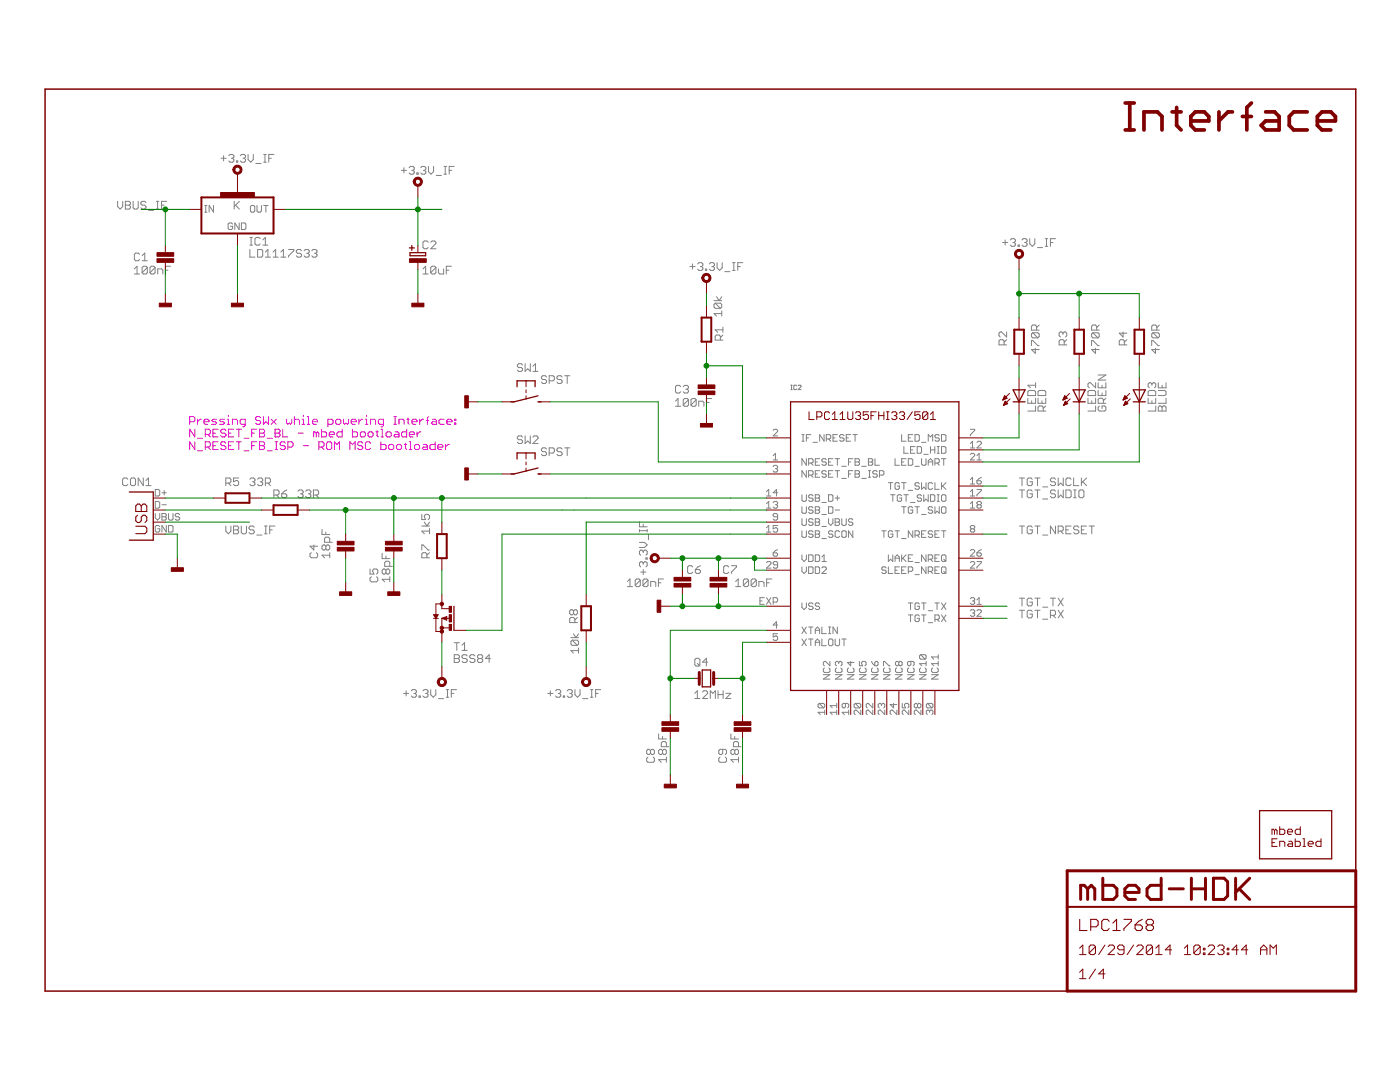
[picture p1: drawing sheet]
<svg xmlns="http://www.w3.org/2000/svg" width="279mm" height="216mm" viewBox="0 0 279 216" stroke-linecap="round" stroke-linejoin="round" font-family="sans-serif">
<g fill="none" stroke="#f0f" stroke-width=".2">
<path d="M37.9 84.2h.7l.3-.3v-.5l-.3-.3h-.7v1.6M38.9 85.6v1.6l-1-1.6v1.6M38.9 88.2v1.5l-1-1.5v1.5M39.4 83.7v1M39.4 87.4h1M39.4 90h1M40.2 83.7h-.3l-.5 .5M40.7 84.2h1v-.3l-.2-.2h-.5l-.3 .2v.5l.3 .3h.5M41 86.7h.7l.3-.3v-.5l-.3-.3h-.7v1.6M41 89.2h.7l.3-.3v-.5l-.3-.2h-.7v1.5M41.5 86.7l.5 .5M41.5 89.2l.5 .5"/>
<path d="M42.5 86.4h.5M42.5 88.9h.5M43.3 83.7h-.8l-.3 .2 .3 .3h.5l.3 .2-.3 .3h-.8M43.5 85.6h-1v1.6h1M43.5 88.2h-1v1.5h1M44.8 83.7h-.8l-.2 .2 .2 .3h.6l.2 .2-.2 .3h-.8M45.1 85.9l-.3-.3h-.5l-.3 .3v.3l.3 .2h.5l.3 .3v.2l-.3 .3h-.5l-.3-.3M45.1 88.4l-.3-.2h-.5l-.3 .2v.3l.3 .2h.5l.3 .3v.3l-.3 .2h-.5l-.3-.2M45.3 83.7h.3v1M45.3 84.7h.5M45.6 82.9v.2M45.6 86.4h.5"/>
<path d="M45.6 88.9h.5M46.4 84.7v-1h.7l.3 .2v.8M46.6 85.6h-1v1.6h1M46.6 88.2h-1v1.5h1M47.1 85.6h1.1M47.1 88.2h1.1M47.7 85.6v1.6M47.7 88.2v1.5M48.7 87.4h1M48.7 90h1M48.9 84.7h-.7l-.3-.3v-.5l.3-.2h.7v1.2l-.2 .3h-.3M50.2 86.4h.6"/>
<path d="M50.2 88.9h.6M51.3 85.6h-1.1v1.6M51.3 88.2h-1.1v1.5M51.8 85.6h.8l.2 .3v.3l-.2 .2 .2 .3v.2l-.2 .3h-.8zM51.8 86.4h.8M51.8 88.2h.8l.2 .2v.3l-.2 .2 .2 .3v.3l-.2 .2h-.8zM51.8 88.9h.8M52 83.4l-.2-.3h-.5l-.3 .3v.3l.3 .2h.5l.2 .3v.2l-.2 .3h-.5l-.3-.3M52.6 83.1v1.6l.5-.5 .5 .5v-1.6M53.3 87.4h1.1M53.3 90h1.1M54.1 83.7l1 1"/>
<path d="M54.9 85.6h.7l.3 .3v.3l-.3 .2 .3 .3v.2l-.3 .3h-.7zM54.9 86.4h.7M54.9 88.2h.5M54.9 89.7h.5M55.1 83.7l-1 1M55.1 88.2v1.5M56.4 85.6v1.6h1M56.9 88.4l-.2-.2h-.5l-.3 .2v.3l.3 .2h.5l.2 .3v.3l-.2 .2h-.5l-.3-.2M57.2 83.7v.7l.2 .3 .3-.3 .3 .3 .2-.3v-.7M57.4 89.2h.8l.3-.3v-.5l-.3-.2h-.8v1.5M58.7 83.9l.3-.2h.5l.3 .2v.8M58.7 83.1v1.6"/>
<path d="M59.5 86.4h1M60.3 83.7h.3v1M60.3 84.7h.5M60.6 82.9v.2M60.6 88.9h1M61.3 83.1h.3v1.6M61.3 84.7h.5M62.4 84.2h1v-.3l-.3-.2h-.5l-.2 .2v.5l.2 .3h.5M63.1 86.4l-.2-.2h-.3v1M63.1 86.4v.8M63.1 86.4l.3-.2 .2 .2v.8M63.6 89.2h.8l.3-.3v-.5l-.3-.2h-.8v1.5"/>
<path d="M64.2 85.6v1.6h.7l.3-.3v-.5l-.3-.2h-.7M64.2 89.2l.5 .5M65.4 84.7h.8l.3-.3v-.5l-.3-.2h-.8v1.5M65.4 88.2h.6l.2 .2v1.1l-.2 .2h-.6l-.2-.2v-1.1zM65.7 86.7h1v-.3l-.2-.2h-.5l-.3 .2v.5l.3 .3h.5M66.7 89.7v-1.5l.5 .5 .6-.5v1.5M67.2 83.7h.6l.2 .2v.5l-.2 .3h-.6l-.2-.3v-.5zM68.3 85.6v1.6h-.8l-.3-.3v-.5l.3-.2h.8M68.5 83.7v.7l.3 .3 .2-.3 .3 .3 .3-.3v-.7M69.8 89.7v-1.5l.5 .5 .6-.5v1.5M70.1 84.2h1v-.3l-.2-.2h-.6l-.2 .2v.5l.2 .3h.6M70.3 85.6v1.6h.8l.3-.3v-.5l-.3-.2h-.8"/>
<path d="M71.6 83.7v1M72.2 86.2h.5l.2 .2v.5l-.2 .3h-.5l-.3-.3v-.5zM72.4 83.7h-.2l-.6 .5M72.4 88.4l-.3-.2h-.5l-.2 .2v.3l.2 .2h.5l.3 .3v.3l-.3 .2h-.5l-.2-.2M72.9 83.7h.3v1M72.9 84.7h.5M73.2 82.9v.2M73.7 86.2h.5l.3 .2v.5l-.3 .3h-.5l-.3-.3v-.5zM74 84.7v-1h.7l.3 .2v.8M74 88.4l-.3-.2h-.5l-.3 .2v1.1l.3 .2h.5l.3-.2M75 86.2h.5M75.2 85.9v1l.3 .3"/>
<path d="M76 85.6h.3v1.6M76 87.2h.5M76 88.2v1.5h.8l.2-.2v-.6l-.2-.2h-.8M76.5 84.7h-.7l-.3-.3v-.5l.3-.2h.7v1.2l-.2 .3h-.3M77 86.4l.3-.2h.5l.3 .2v.5l-.3 .3h-.5l-.3-.3zM77.6 88.9l.2-.2h.5l.3 .2v.6l-.3 .2h-.5l-.2-.2zM78.6 83.1h.5M78.6 84.7h.5M78.8 83.1v1.6M78.8 86.2h.6l.2 .2v.8h-.8l-.2-.3 .2-.2h.8M79.1 88.9l.3-.2h.5l.2 .2v.6l-.2 .2h-.5l-.3-.2zM79.6 84.7v-1h.8l.2 .2v.8"/>
<path d="M80.7 88.7h.5M80.9 88.4v1.1l.3 .2M81.2 83.7h.5M81.2 85.6v1.6h-.8l-.3-.3v-.5l.3-.2h.8M81.4 83.4v1l.3 .3M81.7 86.7h1v-.3l-.2-.2h-.6l-.2 .2v.5l.2 .3h.6M81.7 88.2h.2v1.5M81.7 89.7h.5M82.2 84.2h1v-.3l-.2-.2h-.5l-.3 .2v.5l.3 .3h.5M83 88.7h.5l.2 .2v.6l-.2 .2h-.5l-.3-.2v-.6zM83.2 86.2v1M83.8 83.7v1"/>
<path d="M84 86.2h-.2l-.6 .5M84.5 83.7h-.2l-.5 .5M84.5 88.7h.5l.3 .2v.8h-.8l-.2-.2 .2-.3h.8M85 83.9h.6M85.6 83.1l-.3 .3v1.3M86.3 83.7h.5l.3 .2v.8h-.8l-.2-.3 .2-.2h.8M86.8 88.2v1.5h-.7l-.3-.2v-.6l.3-.2h.7M87.4 89.2h1v-.3l-.3-.2h-.5l-.2 .2v.6l.2 .2h.5M88.6 83.7h-.7l-.3 .2v.5l.3 .3h.7M88.9 88.7v1M89.2 84.2h1v-.3l-.3-.2h-.5l-.2 .2v.5l.2 .3h.5M89.7 88.7h-.3l-.5 .5"/>
<path d="M90.7 83.7h.3v.2h-.3zM90.7 84.4h.3v.3h-.3z"/>
</g>
<g fill="none" stroke="#808080" stroke-width=".2">
<path d="M44.1 31.6h1M44.6 31.1v1M45.7 31.1l.2-.3h.5l.3 .3v.2l-.3 .3M46.2 31.6h.2M46.4 31.6l.3 .2v.3l-.3 .3h-.5l-.2-.3M47.2 32.1h.3v.3h-.3zM48 31.1l.2-.3h.5l.3 .3v.2l-.3 .3M48.5 31.6h.2M48.7 31.6l.3 .2v.3l-.3 .3h-.5l-.2-.3M49.5 30.8v1l.5 .6 .5-.6v-1M51.1 32.6h1M52.6 30.8h.5"/>
<path d="M52.6 32.4h.5M52.9 30.8v1.6M53.6 31.6h.5M54.7 30.8h-1.1v1.6M80.1 34h1M80.6 33.5v1M81.6 33.5l.3-.3h.5l.3 .3v.2l-.3 .3M82.2 34h.2M82.4 34l.3 .2v.3l-.3 .3h-.5l-.3-.3M83.2 34.5h.3v.3h-.3zM84 33.5l.2-.3h.5l.3 .3v.2l-.3 .3M84.5 34h.2"/>
<path d="M84.7 34l.3 .2v.3l-.3 .3h-.5l-.2-.3M85.5 33.2v1l.5 .6 .5-.6v-1M87.1 35h1M88.6 33.2h.5M88.6 34.8h.5M88.9 33.2v1.6M89.6 34h.5M90.7 33.2h-1.1v1.6M23.5 40.2v1l.5 .5 .5-.5v-1M25 40.2h.8l.2 .2v.3l-.2 .2 .2 .3v.3l-.2 .2h-.8zM25 40.9h.8M26.6 40.2v1.3l.2 .2h.5l.3-.2v-1.3"/>
<path d="M26.8 54.7h1.1M26.8 53.7l.5-.6v1.6M27.9 50.8l-.3-.3h-.5l-.3 .3v1l.3 .2h.5l.3-.2M28.4 52h1M28.4 51l.5-.5v1.5M29.1 40.4l-.2-.2h-.5l-.3 .2v.3l.3 .2h.5l.2 .3v.3l-.2 .2h-.5l-.3-.2M29.4 53.4v1l-.3 .3h-.5l-.2-.3M29.4 53.4l-.3-.3h-.5l-.2 .3v1M29.4 53.4l-1 1M29.7 42h1M30.9 53.4v1l-.2 .3h-.5l-.3-.3M30.9 53.4l-.2-.3h-.5l-.3 .3v1"/>
<path d="M30.9 53.4l-1 1M31.2 40.2h.5M31.2 41.7h.5M31.5 40.2v1.5M31.5 54.7v-1h.7l.3 .2v.8M32.2 40.9h.5M33 53.9h.5M33.3 40.2h-1.1v1.5M34 53.1h-1v1.6M40.9 42.3h.4M40.9 41h.4M41.1 41v1.3"/>
<path d="M42.6 41v1.3l-.9-1.3v1.3M46.4 44.7l-.2-.2h-.4l-.3 .2v.9l.3 .2h.4l.2-.2v-.5h-.4M46.7 40.2v1.5M47 40.9l.8 .8M47.7 44.5v1.3l-.8-1.3v1.3M47.8 40.2l-1.1 1M48.2 44.5h.7l.2 .2v.9l-.2 .2h-.7zM49.9 49.8v1.5h1M49.9 48.9h.5M49.9 47.4h.5M50.1 47.4v1.5M50.2 41h.4l.2 .2v.9l-.2 .2h-.4l-.2-.2v-.9z"/>
<path d="M51.3 41v1.1l.2 .2h.5l.2-.2v-1.1M51.4 49.8h.8l.2 .2v1.1l-.2 .2h-.8zM51.9 47.6l-.2-.2h-.5l-.3 .2v1.1l.3 .2h.5l.2-.2M52.5 47.9l.5-.5v1.5M52.5 48.9h1M52.6 41h.9M53 51.3h1M53 50.3l.5-.5v1.5M53.1 41v1.3M54.5 51.3h1M54.5 50.3l.5-.5v1.5M56 51.3h1.1"/>
<path d="M56 50.3l.6-.5v1.5M57.6 49.8h1v.2l-1 1.1v.2M60.2 50l-.3-.2h-.5l-.3 .2v.3l.3 .2h.5l.3 .3v.3l-.3 .2h-.5l-.3-.2M60.7 50l.2-.2h.6l.2 .2v.3l-.2 .2M61.2 50.5h.3M61.5 50.5l.2 .3v.3l-.2 .2h-.6l-.2-.2M62.2 50l.3-.2h.5l.3 .2v.3l-.3 .2M62.8 50.5h.2M63 50.5l.3 .3v.3l-.3 .2h-.5l-.3-.2M84.4 53.7l.5-.6v1.6M84.4 54.7h1M85.4 48.3l-.2-.2h-.5l-.3 .2v1.1l.3 .2h.5l.2-.2"/>
<path d="M86 48.3l.2-.2h.5l.3 .2v.3l-1 1h1M87 53.4v1l-.3 .3h-.5l-.2-.3M87 53.4l-.3-.3h-.5l-.2 .3v1M87 53.4l-1 1M87.5 53.7v.7l.3 .3h.7v-1M89.1 53.9h.5M90.1 53.1h-1v1.6M137.7 53.2h1M138.2 52.7v1M139.2 52.7l.3-.3h.5l.3 .3v.2l-.3 .3M139.8 53.2h.2M140 53.2l.3 .2v.3l-.3 .3h-.5l-.3-.3"/>
<path d="M140.8 53.7h.2v.3h-.2zM141.6 52.7l.2-.3h.5l.3 .3v.2l-.3 .3M142.1 53.2h.2M142.3 53.2l.3 .2v.3l-.3 .3h-.5l-.2-.3M142.5 60h1.5M143 59.2l.5 .8 .5-.8M143.1 52.4v1l.5 .6 .5-.6v-1M144.7 54.2h1M146.2 54h.5M146.2 52.4h.5M146.5 52.4v1.6M147.2 53.2h.5"/>
<path d="M148.3 52.4h-1.1v1.6M200.1 48.4h1M200.6 47.9v1M201.6 47.9l.3-.3h.5l.2 .3v.2l-.2 .3M202.1 48.4h.3M202.4 48.4l.2 .2v.3l-.2 .2h-.5l-.3-.2M203.2 48.9h.2v.2h-.2zM204 47.9l.2-.3h.5l.3 .3v.2l-.3 .3M204.5 48.4h.2M204.7 48.4l.3 .2v.3l-.3 .2h-.5l-.2-.2M205.5 47.6v1l.5 .5 .5-.5v-1M207.1 49.4h1"/>
<path d="M208.6 47.6h.5M208.6 49.1h.5M208.9 47.6v1.5M209.6 48.4h.5M210.7 47.6h-1.1v1.5M104.3 72.8l-.3-.2h-.5l-.2 .2v.3l.2 .2h.5l.3 .3v.3l-.3 .2h-.5l-.2-.2M104.8 72.6v1.5l.5-.5 .5 .5v-1.5M106.3 74.1h1.1M106.3 73.1l.6-.5v1.5M109.1 75.2l-.3-.2h-.5l-.2 .2v.3l.2 .2h.5l.3 .3v.2l-.3 .3h-.5l-.2-.3M109.6 76h.8l.2-.3v-.5l-.2-.2h-.8v1.5M112.2 75.2l-.3-.2h-.5l-.3 .2v.3l.3 .2h.5l.3 .3v.2l-.3 .3h-.5l-.3-.3"/>
<path d="M112.7 75h1M113.2 75v1.5M135.8 77.2l-.2-.3h-.5l-.3 .3v1l.3 .2h.5l.2-.2M136.4 77.2l.2-.3h.5l.3 .3v.2l-.3 .3M136.9 77.7h.2M137.1 77.7l.3 .2v.3l-.3 .2h-.5l-.2-.2M137.4 79.8v1l-.3 .3h-.5l-.2-.3M137.4 79.8l-.3-.3h-.5l-.2 .3v1M137.4 79.8l-1 1M138.9 79.8v1l-.2 .3h-.5l-.3-.3M138.9 79.8l-.2-.3h-.5l-.3 .3v1M138.9 79.8l-1 1"/>
<path d="M142 79.5h-1v1.6M142.7 60.5h1.1l.2 .2v.6l-.2 .2M142.7 60.5l-.2 .2v.6l.2 .2h1.1M142.7 60.5l1.1 1M143.8 67.9v-.8l-.3-.3h-.5l-.3 .3v.8h1.6M144 62.6h-1.5l.5 .5M144 62v1.1M144.3 65.3v1M144.3 66.8l-.5 .6M144.3 65.8h-1.6l.5 .5M157.8 77.7h.3M157.8 76.9h.3"/>
<path d="M158 76.9v.8M159 77l-.1-.1-.5 .1v.6l.2 .1 .4-.1M159.3 77l.1-.1 .5 .1-.6 .7h.6M200.4 68.8v-.8l-.3-.2h-.5l-.2 .2v.8h1.5M200.9 66.2v1l-1-1h-.3l-.2 .3v.5l.2 .2M200.9 67.8l-.5 .5M205.1 79.5v1h1.6v-1M205.1 78.2l.3-.3h1l.3 .3v.7h-1.6zM205.8 69v-1.1h.3l1 1.1h.3M205.9 80v.5M206.1 66.4l-.3 .3v.5l.3 .2h1M206.1 66.4h1l.3 .3v.5l-.3 .2"/>
<path d="M206.1 66.4l1 1M206.6 69.5v1l-.8-.8h1.6M206.7 76.9h-1.6l.5 .5M206.7 76.4v1M206.9 65.9v-.8l-.3-.2h-.5l-.3 .2v.8h1.6M207.2 79.5v1h1.5v-1M207.4 64.9l-.5 .5M207.4 77.9h1l.3 .3v.7h-1.5v-.7zM207.9 80v.5M212.1 66.5l-.2-.3h-.3l-.2 .3v.5l.2 .2M212.1 66.5l.3-.3h.2l.3 .3v.5l-.3 .2M212.1 66.5v.2"/>
<path d="M212.4 68.8v-.8l-.3-.2h-.5l-.2 .2v.8h1.5M212.9 67.8l-.5 .5M217.1 78.2l.3-.3h1l.3 .3v.7h-1.6zM217.1 79.5v1h1.6v-1M217.8 69v-1.1h.3l1 1.1h.3M217.9 80v.5M218.1 66.4l-.3 .3v.5l.3 .2h1M218.1 66.4h1l.3 .3v.5l-.3 .2M218.1 66.4l1 1M218.6 69.5v1l-.8-.8h1.6M218.7 76.4v1l-1.1-1h-.2l-.3 .2v.5l.3 .3M218.9 65.9v-.8l-.3-.2h-.5l-.3 .2v.8h1.6"/>
<path d="M219.2 77.9v1h1.5v-1M219.2 76.4v1h1.5v-1M219.2 74.8h1.5l-1.5 1h1.5M219.4 64.9l-.5 .5M219.9 76.9v.5M219.9 78.4v.5M220.7 79.5l-.5 .5M224.1 66.2v1l-.7-.7h1.5M224.4 68.8v-.8l-.3-.2h-.5l-.2 .2v.8h1.5M224.9 67.8l-.5 .5M229.1 79.5v1h1.6v-1M229.1 78.2l.3-.3h1l.3 .3v.7h-1.6z"/>
<path d="M229.8 69v-1.1h.3l1 1.1h.3M229.9 76.6l-.3-.2h-.2l-.3 .2v.5l.3 .3M229.9 76.6l.2-.2h.3l.3 .2v.5l-.3 .3M229.9 76.6v.3M229.9 80v.5M230.1 66.4l-.3 .3v.5l.3 .2h1M230.1 66.4h1l.3 .3v.5l-.3 .2M230.1 66.4l1 1M230.6 69.5v1l-.8-.8h1.6M230.9 65.9v-.8l-.3-.2h-.5l-.3 .2v.8h1.6M231.2 77.9h1.3l.2 .3v.5l-.2 .2h-1.3M231.2 76.4v1h1.5v-1"/>
<path d="M231.4 64.9l-.5 .5M231.9 76.9v.5M232.7 79.5v1h-1.5M25.5 95.6l-.2-.2h-.6l-.2 .2v1l.2 .3h.6l.2-.3M26.3 95.4h.5l.3 .2v1l-.3 .3h-.5l-.3-.3v-1zM28.6 95.4v1.5l-1-1.5v1.5M29.1 96.9h1M29.1 95.9l.5-.5v1.5M31 97.7h.6l.3 .2v.9l-.3 .2h-.6zM32.3 98.3h.9M32.8 97.9v.9M45.1 96.4h.7l.3-.3v-.5l-.3-.2h-.7v1.5"/>
<path d="M45.6 96.4l.5 .5M47.6 95.4h-1v.7l.5-.2h.3l.2 .2v.5l-.2 .3h-.5l-.3-.3M49.9 95.6l.2-.2h.5l.3 .2v.3l-.3 .2M50.4 96.1h.2M50.6 96.1l.3 .3v.2l-.3 .3h-.5l-.2-.3M51.4 95.6l.3-.2h.5l.2 .2v.3l-.2 .2M51.9 96.1h.3M52.2 96.1l.2 .3v.2l-.2 .3h-.5l-.3-.3M53 96.4h.7l.3-.3v-.5l-.3-.2h-.7v1.5M53.5 96.4l.5 .5M54.7 98.8h.7l.3-.3v-.5l-.3-.2h-.7v1.5M55.2 98.8l.5 .5"/>
<path d="M56.2 98.5h.8l.2 .3v.2l-.2 .3h-.5l-.3-.3zM57.2 97.8l-.5 .2-.5 .5M59.5 98l.2-.2h.5l.3 .2v.3l-.3 .2M60 98.5h.2M60.2 98.5l.3 .3v.2l-.3 .3h-.5l-.2-.3M61 98l.3-.2h.5l.2 .2v.3l-.2 .2M61.5 98.5h.3M61.8 98.5l.2 .3v.2l-.2 .3h-.5l-.3-.3M62.5 98.8h.8l.3-.3v-.5l-.3-.2h-.8v1.5M63.1 98.8l.5 .5M104.3 87.2l-.3-.2h-.5l-.2 .2v.3l.2 .2h.5l.3 .3v.2l-.3 .3h-.5l-.2-.3M104.8 87v1.5l.5-.5 .5 .5v-1.5"/>
<path d="M106.3 87.2l.3-.2h.5l.3 .2v.3l-1.1 1h1.1M109.1 89.6l-.3-.2h-.5l-.2 .2v.3l.2 .2h.5l.3 .3v.3l-.3 .2h-.5l-.2-.2M109.6 90.4h.8l.2-.3v-.5l-.2-.2h-.8v1.5M112.2 89.6l-.3-.2h-.5l-.3 .2v.3l.3 .2h.5l.3 .3v.3l-.3 .2h-.5l-.3-.2M112.7 89.4h1M113.2 89.4v1.5M134.8 80.1l.5-.6v1.6M134.8 81.1h1M139.4 81.1v-1h.8l.3 .2v.8M141 80.3h.5M153 98.1l.4-.4v1.3M153 99h.9"/>
<path d="M154.3 85.9l.2-.2h.5l.2 .2v.2l-.9 .9h.9M154.3 93.1l.2-.2h.5l.2 .2v.2l-.2 .2M154.3 91.8h.9M154.3 90.9l.4-.4v1.3M154.7 93.5h.3M155 93.5l.2 .2-.2 .5h-.5l-.2-.2M155.2 98.3h-.9l.7-.6v1.3M160 88h.5M160 86.7h.5M160 98.7v1.1l.3 .2h.4l.2-.2v-1.1M160.3 86.7v1.3M160.9 91.5v1.3l-.9-1.3v1.3"/>
<path d="M160.9 93.9v1.3l-.9-1.3v1.3M160.9 87.4h.5M161.4 92.4h.6l.3-.2v-.5l-.3-.2h-.6v1.3M161.4 94.8h.6l.3-.2v-.5l-.3-.2h-.6v1.3M161.8 86.7h-.9v1.3M161.8 94.8l.5 .4M161.8 92.4l.5 .4M162.3 88.3h.8M162.3 98.9l-.3-.2h-.4l-.2 .2v.3l.2 .2h.4l.3 .2v.2l-.3 .2h-.4l-.2-.2M162.7 98.7h.7l.2 .2v.3l-.2 .2 .2 .2v.2l-.2 .2h-.7zM162.7 99.4h.7M162.7 92.2h.4"/>
<path d="M162.7 94.6h.4M163.6 91.5h-.9v1.3h.9M163.6 93.9h-.9v1.3h.9M164.5 86.7v1.3l-.9-1.3v1.3M164.9 87.6h.7l.2-.2v-.5l-.2-.2h-.7v1.3M164.9 91.7l-.2-.2h-.4l-.3 .2 .3 .5h.4l.2 .2v.2l-.2 .2h-.4l-.3-.2M164.9 94.1l-.2-.2h-.4l-.3 .2v.3l.3 .2h.4l.2 .2v.2l-.2 .2h-.4l-.3-.2M165.4 87.6l.4 .4M165.4 98.7h.6l.2 .2v.9l-.2 .2h-.6zM165.4 92.2h.4M165.4 94.6h.4M166.2 91.5h-.8v1.3h.8"/>
<path d="M166.2 93.9h-.8v1.3h.8M166.2 87.4h.5M166.7 99.4h.9M166.7 91.5h.9M166.7 93.9h.9M167.1 86.7h-.9v1.3h.9M167.1 91.5v1.3M167.1 93.9v1.3M167.1 98.9v.9M168 93h.9M168 95.5h.9M168.4 86.9l-.2-.2h-.4l-.2 .2v.3l.2 .2h.4l.2 .2v.2l-.2 .2h-.4l-.2-.2"/>
<path d="M168.9 87.4h.4M169.3 92.2h.5M169.3 94.6h.5M169.8 86.7h-.9v1.3h.9M170.2 91.5h-.9v1.3M170.2 93.9h-.9v1.3M170.2 86.7h.9M170.6 91.5h.7l.2 .2-.2 .5 .2 .2v.2l-.2 .2h-.7zM170.6 86.7v1.3M170.6 93.9h.7l.2 .2v.3l-.2 .2 .2 .4-.2 .2h-.7zM170.6 92.2h.7M170.6 94.6h.7"/>
<path d="M172 93h.9M172 95.5h.9M173.3 91.5h.7l.2 .2-.2 .5 .2 .2v.2l-.2 .2h-.7zM173.3 92.2h.7M173.3 93.9h.4M173.3 95.2h.4M173.5 93.9v1.3M174.6 91.5v1.3h.9M175.1 94.1l-.2-.2h-.5l-.2 .2v.3l.2 .2h.5l.2 .2-.2 .4h-.5l-.2-.2M175.5 94.8h.7l.2-.2v-.5l-.2-.2h-.7v1.3M177.3 96.3h.9M177.7 98.7h.9"/>
<path d="M177.7 96.3v1.3M178.2 98.7v1.3M178.6 91.5v1.3h.9M179.5 96.5l-.2-.2h-.5l-.2 .2v.9l.2 .2h.5l.2-.2v-.4h-.4M179.9 86.7v1.3h.9M179.9 98.9l-.2-.2h-.4l-.2 .2v.9l.2 .2h.4l.2-.2v-.4h-.4M179.9 92.2h.5M179.9 96.3h.9M180.4 98.7h.9M180.4 89.1v1.3h.9M180.4 96.3v1.3M180.8 91.5h-.9v1.3h.9"/>
<path d="M180.8 98.7v1.3M181.3 87.4h.4M181.3 91.5h.6l.3 .2v.9l-.3 .2h-.6zM181.3 97.9h.9M181.7 89.8h.5M182.2 86.7h-.9v1.3h.9M182.6 86.7h.7l.2 .2v.9l-.2 .2h-.7zM182.6 89.1h-.9v1.3h.9M182.6 93h.9M183 89.1h.7l.2 .2v.9l-.2 .2h-.7zM183.5 96.5l-.2-.2h-.5l-.2 .5 .2 .2h.5l.2 .4-.2 .2h-.5l-.2-.2M183.9 98.9l-.2-.2h-.4l-.3 .2v.3l.3 .2h.4l.2 .2v.2l-.2 .2h-.4l-.3-.2"/>
<path d="M183.9 88.3h.9M183.9 91.5v1.1l.2 .2h.5l.2-.2v-1.1M183.9 96.3v1.3l.5-.4 .4 .4v-1.3M184.4 98.7v1.3l.4-.4 .5 .4v-1.3M184.4 90.7h.9M185.3 88v-1.3l.4 .5 .4-.5v1.3M185.3 92.8v-.9l.4-.4 .4 .4v.9M185.3 92.2h.8M185.7 98.7h.7l.2 .2v.9l-.2 .2h-.7zM185.7 89.8h.9M185.7 89.1v1.3M186.1 96.5l-.2-.2h-.4l-.2 .2v.9l.2 .2h.4l.2-.2"/>
<path d="M186.6 89.1v1.3M186.6 92.4h.6l.3-.2v-.5l-.3-.2h-.6v1.3M186.6 96.3v1.3h.9M187 92.4l.5 .4M187 98.7h.5M187 90.4h.5M187 89.1h.5M187.2 89.1v1.3M187.2 98.7v1.3M187.5 86.9l-.3-.2h-.4l-.2 .2v.3l.2 .2h.4l.3 .2v.2l-.3 .2h-.4l-.2-.2M187.9 86.7h.7l.2 .2v.9l-.2 .2h-.7zM187.9 98.9l.2-.2h.5l.2 .2v.9l-.2 .2h-.5l-.2-.2z"/>
<path d="M187.9 89.1h.7l.2 .2v.9l-.2 .2h-.7zM187.9 96.3v1.3M187.9 91.5h.9M188.1 97l.7 .6M188.3 91.5v1.3M188.8 96.3l-.9 .9M193.7 85.7h.8v.2l-.8 .9v.2M193.7 99h.8M193.7 90.7l.2-.2h.4l.2 .2v.2l-.8 .9h.8M193.7 88.5l.4-.4v1.3M193.7 95.7l.4-.5v1.4M193.7 98.1l.4-.4v1.3"/>
<path d="M193.7 89.4h.8M193.7 96.6h.8M195 88.3l.2-.2h.4l.3 .2v.2l-.9 .9h.9M195 95.9h.6l.3 .2v.3l-.3 .2h-.4l-.2-.2zM195 97.7h.9v.2l-.9 .9v.2M195 91.8h.9M195 90.9l.4-.4v1.3M195.9 95.2l-.9 .7M203.5 95.4h1M203.5 97.8h1M204 95.4v1.5M204 97.8v1.5"/>
<path d="M206 95.6l-.2-.2h-.5l-.3 .2v1l.3 .3h.5l.2-.3v-.5h-.5M206 98l-.2-.2h-.5l-.3 .2v1l.3 .3h.5l.2-.3v-.5h-.5M206.5 95.4h1.1M206.5 97.8h1.1M206.7 81v1h-1.6M207.1 95.4v1.5M207.1 97.8v1.5M208.1 97.2h1M208.1 99.6h1M208.2 82v-.7l-.3-.3h-.5l-.2 .3v.7h1.5M208.7 81l-.5 .5M210.7 95.6l-.3-.2h-.5l-.3 .2v.3l.3 .2h.5l.3 .3v.2l-.3 .3h-.5l-.3-.3"/>
<path d="M210.7 98l-.3-.2h-.5l-.3 .2v.3l.3 .2h.5l.3 .3v.2l-.3 .3h-.5l-.3-.3M211.2 95.4v1.5l.5-.5 .5 .5v-1.5M211.2 97.8v1.5l.5-.5 .5 .5v-1.5M212.7 97.8h.8l.3 .2v1l-.3 .3h-.8zM213.8 95.6l-.3-.2h-.5l-.3 .2v1l.3 .3h.5l.3-.3M214.3 95.4v1.5h1M214.3 97.8h.5M214.3 99.3h.5M214.5 97.8v1.5M215.6 97.8h.5l.2 .2v1l-.2 .3h-.5l-.3-.3v-1zM215.8 95.4v1.5M216.1 96.1l.8 .8"/>
<path d="M216.9 95.4l-1.1 1M218.7 81v1h-1.6M219.4 81l-.2 .3v.5l.2 .2h1.1l.2-.2v-.5l-.2-.3h-.6v.5M220.2 80.5v-.8l-.3-.2h-.5l-.2 .2v.8h1.5M230.7 81v1h-1.6M231.2 81.3l.2-.3h.3l.2 .3 .3-.3h.3l.2 .3v.7h-1.5zM231.9 81.3v.7M31 100.1h.6l.3 .2v.9l-.3 .2h-.6zM31 102.5v.8l.4 .5 .5-.5v-.8M31.9 105.1l-.3-.2h-.4l-.2 .2v.9l.2 .2h.4l.3-.2v-.5h-.5M32.3 100.7h.9M32.3 102.5h.7l.2 .2-.2 .4 .2 .2v.3l-.2 .2h-.7z"/>
<path d="M32.3 103.1h.7M33.2 104.9v1.3l-.9-1.3v1.3M33.6 102.5v1.1l.3 .2h.4l.2-.2v-1.1M33.6 104.9h.7l.2 .2v.9l-.2 .2h-.7zM35.9 102.7l-.3-.2h-.4l-.2 .2 .2 .4h.4l.3 .2v.3l-.3 .2h-.4l-.2-.2M45.1 105v1l.5 .5 .5-.5v-1M46.6 105h.8l.2 .2v.3l-.2 .2 .2 .3v.3l-.2 .2h-.8zM46.6 105.7h.8M48.2 105v1.3l.2 .2h.5l.3-.2v-1.3M50.7 105.2l-.2-.2h-.5l-.3 .2v.3l.3 .2h.5l.2 .3v.3l-.2 .2h-.5l-.3-.2M51.2 106.8h1.1M52.8 105h.5"/>
<path d="M52.8 106.5h.5M53 105v1.5M53.8 105.7h.5M54.9 105h-1.1v1.5M62.1 110.3l-.2 .2v.5l.2 .3h1l.3-.3v-.5l-.3-.2M62.6 108.7v1l-.7-.7h1.5M64.3 105.6v1.1h1.5M65 109l.3-.3h.2l.3 .3v.5l-.3 .2h-.2l-.3-.2M65 109l-.2-.3h-.3l-.2 .3v.5l.2 .2h.3l.2-.2M65 106.2v.5M65 109v.5M65.8 110.8h-1.5l.5 .5"/>
<path d="M65.8 108.2v-.8l-.3-.2h-.5l-.2 .2v.8h1.5M65.8 110.3v1M73.9 113.5v1.1h.7l-.2-.6v-.2l.2-.3h.5l.3 .3v.5l-.3 .3M74.1 115.1l-.2 .2v.5l.2 .3h1l.3-.3v-.5l-.3-.2M76.3 110.4v1.1h1.5M77 113.8l.3-.3h.2l.3 .3v.5l-.3 .3h-.2l-.3-.3M77 113.8l-.2-.3h-.3l-.2 .3v.5l.2 .3h.3l.2-.3M77 111v.5M77 113.8v.5M77.8 115.6h-1.5l.5 .5M77.8 113v-.8l-.3-.2h-.5l-.2 .2v.8h1.5M77.8 115.1v1"/>
<path d="M84.2 109.7v-1h.2l1 1h.3M84.2 102.6v1.1h.7l-.2-.6v-.2l.2-.3h.5l.3 .3v.5l-.3 .3M84.2 105h1.5M84.7 104.2l.5 .8 .5-.8M85.2 111.3v-.8l-.3-.2h-.5l-.2 .2v.8h1.5M85.7 106h-1.5l.5 .5M85.7 105.5v1M85.7 110.3l-.5 .5M125.2 116l.5-.5v1.6M125.2 117.1h1M127.6 108.2h1l.6 .5-.6 .5h-1M127.6 104.1v1h1.6"/>
<path d="M127.6 105.6v.6M127.6 105.9h1.6M127.8 115.8v1l-.3 .3h-.5l-.2-.3M127.8 115.8l-.3-.3h-.5l-.2 .3v1M127.8 115.8l-1 1M127.9 114.2h1M128.4 110l-.3-.2h-.2l-.3 .2v.5l.3 .3M128.4 110l.2-.2h.3l.3 .2v.5l-.3 .3M128.4 104.6v.5M128.4 110v.3M128.4 112.4v.2M128.4 113.6v1.1"/>
<path d="M128.4 112.4l-.3-.3h-.2l-.3 .3v.5l.3 .2M128.4 112.4l.2-.3h.3l.3 .3v.5l-.3 .2M128.9 111.3h.3v.3h-.3zM129.2 105.6v.6M129.3 115.8v1l-.2 .3h-.5l-.3-.3M129.3 115.8l-.2-.3h-.5l-.3 .3v1M129.3 115.8l-1 1M129.4 106.7v1M129.9 117.1v-1.1h.7l.3 .3v.8M131.4 116.3h.5M132.4 115.5h-1v1.6M138.2 113.1l-.2-.2h-.5l-.3 .2v1.1l.3 .2h.5l.2-.2"/>
<path d="M138.8 113.6h.7l.3 .3v.3l-.3 .2h-.5l-.2-.2zM139.8 112.9l-.5 .2-.5 .5M145.4 113.1l-.2-.2h-.5l-.3 .2v1.1l.3 .2h.5l.2-.2M146 112.9h1v.2l-1 1.1v.2M146.8 117.1h1M146.8 116l.5-.5v1.6M149.4 115.8v1l-.3 .3h-.5l-.2-.3M149.4 115.8l-.3-.3h-.5l-.2 .3v1M149.4 115.8l-1 1M150.9 115.8v1l-.2 .3h-.5l-.3-.3M150.9 115.8l-.2-.3h-.5l-.3 .3v1M150.9 115.8l-1 1"/>
<path d="M151.4 117.1v-1.1h.8l.3 .3v.8M151.7 119.9h.4M152.5 119.3h-.8v1.3h.8M153 100.5l.4-.4v1.3M153 105.3l.4-.4v1.3M153 101.4h.9M153 112.3l.2-.2h.4l.3 .2v.2l-.9 .9h.9M153 106.2h.9M153 119.3l.9 1.3M153 116.3h.5M153.9 119.3l-.9 1.3M154 115.5h-1v1.6"/>
<path d="M154.3 100.3l.2-.2h.5l.2 .2v.2l-.2 .2M154.3 110.3h.7l.2 .2v.3l-.2 .2h-.5l-.2-.2zM154.7 100.7h.3M155 100.7l.2 .2-.2 .5h-.5l-.2-.2M155.2 103.1h-.7l-.2-.2 .2-.4h.5l.2 .2v.9l-.2 .2h-.5l-.2-.2M155.2 104.9h-.9v.6l.7-.2 .2 .2v.5l-.2 .2h-.5l-.2-.2M155.2 112.7h-.7l-.2-.2v-.2l.2-.2h.5l.2 .2v.9l-.2 .2h-.5l-.2-.2M155.2 109.7l-.9 .6M160 110.7v.9l.5 .4 .4-.4v-.9M160 101.1v1.1l.3 .2h.4l.2-.2v-1.1M160 103.5v1.1l.3 .2h.4l.2-.2v-1.1M160 105.9v1.1l.3 .2h.4l.2-.2v-1.1"/>
<path d="M160 113.1v.9l.5 .4 .4-.4v-.9M161.4 113.1h.6l.3 .2v.9l-.3 .2h-.6zM161.4 110.7h.6l.3 .2v.9l-.3 .2h-.6zM162.3 101.3l-.3-.2h-.4l-.2 .2v.3l.2 .2h.4l.3 .2v.2l-.3 .2h-.4l-.2-.2M162.3 103.7l-.3-.2h-.4l-.2 .4 .2 .3h.4l.3 .2v.2l-.3 .2h-.4l-.2-.2M162.3 106.1l-.3-.2h-.4l-.2 .2v.3l.2 .2h.4l.3 .2v.2l-.3 .2h-.4l-.2-.2M162.7 113.1h.7l.2 .2v.9l-.2 .2h-.7zM162.7 101.1h.7l.2 .2v.3l-.2 .2 .2 .4-.2 .2h-.7zM162.7 103.5h.7l.2 .2-.2 .5 .2 .4-.2 .2h-.7zM162.7 105.9h.7l.2 .2v.3l-.2 .2 .2 .2v.2l-.2 .2h-.7zM162.7 110.7h.7l.2 .2v.9l-.2 .2h-.7zM162.7 101.8h.7"/>
<path d="M162.7 106.6h.7M162.7 104.2h.7M164 113.3l.3-.2h.4l.2 .2v.3l-.9 .8h.9M164 111.1l.5-.4v1.3M164 100.3h.9M164 102.7h.9M164 112h.9M164 107.5h.9M164 105.1h.9M165.4 101.1h.6l.2 .2v.9l-.2 .2h-.6zM165.4 103.5v.9l.4 .4 .4-.4v-.9M166.2 106.1l-.2-.2h-.4l-.2 .2v.3l.2 .2h.4l.2 .2v.2l-.2 .2h-.4l-.2-.2"/>
<path d="M166.7 103.5h.6l.3 .2-.3 .5 .3 .4-.3 .2h-.6zM166.7 101.8h.9M166.7 104.2h.6M167.6 106.1l-.3-.2h-.4l-.2 .2v.9l.2 .2h.4l.3-.2M168 103.5v1.1l.2 .2h.5l.2-.2v-1.1M168 106.1l.2-.2h.5l.2 .2v.9l-.2 .2h-.5l-.2-.2zM170.2 103.7l-.2-.2h-.5l-.2 .2 .2 .5h.5l.2 .2-.2 .4h-.5l-.2-.2M170.2 105.9v1.3l-.9-1.3v1.3M176 105.9h.8M176.4 105.9v1.3M176.8 113.3l-.2-.2h-.4l-.2 .2v.3l.2 .2h.4l.2 .2-.2 .4h-.4l-.2-.2M177.3 113.1v1.3h.9"/>
<path d="M177.3 110.7v1.3l.4-.4 .5 .4v-1.3M178.2 106.1l-.3-.2h-.4l-.2 .2v.9l.2 .2h.4l.3-.2v-.4h-.5M178.6 112v-.9l.5-.4 .4 .4v.9M178.6 111.4h.9M178.6 113.8h.5M178.6 105.9h.9M179.1 105.9v1.3M179.5 113.1h-.9v1.3h.9M179.9 101.1h.9M179.9 110.7v1.3M179.9 113.8h.5M179.9 107.5h.9"/>
<path d="M180.2 111.4l.6 .6M180.4 101.1v1.3M180.8 113.1h-.9v1.3h.9M180.8 110.7l-.9 .9M181.3 114h.6l.3-.2v-.5l-.3-.2h-.6v1.3M181.3 111.4h.4M181.7 100.3h.9M182.2 101.3l-.3-.2h-.4l-.2 .2v.9l.2 .2h.4l.3-.2v-.4h-.5M182.2 105.9v1.3l-.9-1.3v1.3M182.2 110.7h-.9v1.3h.9M182.6 101.1h.9M182.6 106.8h.7l.2-.2v-.5l-.2-.2h-.7v1.3"/>
<path d="M182.6 112.2h.9M182.6 114.7h.9M183 101.1v1.3M183 106.8l.5 .4M183.9 102.7h.9M183.9 106.6h.5M184.8 105.9h-.9v1.3h.9M184.8 110.7v1.3l-.9-1.3v1.3M184.8 113.1v1.3l-.9-1.3v1.3M185.3 111.6h.6l.2-.2v-.5l-.2-.2h-.6v1.3M185.3 114h.6l.2-.2v-.5l-.2-.2h-.6v1.3M185.7 111.6l.4 .4"/>
<path d="M185.7 114l.4 .4M186.1 106.1l-.2-.2h-.4l-.2 .2v.3l.2 .2h.4l.2 .2v.2l-.2 .2h-.4l-.2-.2M186.1 101.3l-.2-.2h-.4l-.2 .2v.3l.2 .2h.4l.2 .2v.2l-.2 .2h-.4l-.2-.2M186.6 101.1v1.3l.4-.4 .5 .4v-1.3M186.6 111.4h.4M186.6 113.8h.4M186.6 106.6h.4M187 100h.5M187.5 113.1h-.9v1.3h.9M187.5 105.9h-.9v1.3h.9M187.5 110.7h-.9v1.3h.9M187.9 113.3l.2-.2h.5l.2 .2v.9l-.2 .2h-.5l-.2-.2z"/>
<path d="M187.9 101.3l.2-.2h.5l.2 .2v.9l-.2 .2h-.5l-.2-.2zM187.9 110.9l.2-.2h.5l.2 .2v.9l-.2 .2h-.5l-.2-.2zM187.9 105.9h.9M188.3 111.6l.5 .4M188.3 105.9v1.3M188.3 114l.5 .4M193.7 101.4h.8M193.7 109.9l.2-.2h.4l.2 .2v.2l-.8 .9h.8M193.7 112.3l.2-.2h.4l.2 .2v.2l-.8 .9h.8M193.7 119.5l.2-.2h.4l.2 .2-.2 .4M193.7 100.5l.4-.4v1.3M193.9 105.5l-.2-.2v-.2l.2-.2h.4l.2 .2v.2l-.2 .2"/>
<path d="M193.9 105.5l-.2 .2 .2 .5h.4l.2-.2-.2-.5M193.9 105.5h.4M194.1 119.9h.2M194.3 119.9l.2 .2-.2 .5h-.4l-.2-.2M195 110.3h.6l.3 .2v.3l-.3 .2h-.4l-.2-.2zM195 112.1h.9v.2l-.9 .9v.2M195 119.7l.4-.4v1.3M195.2 100.7l-.2-.2 .2-.4h.4l.3 .2v.2l-.3 .2M195.2 100.7l-.2 .2 .2 .5h.4l.3-.2-.3-.5M195.2 100.7h.4M195.9 109.7l-.9 .6M203.5 105h1"/>
<path d="M203.5 119.4h1M204 105v1.5M204 119.4v1.5M206 105.2l-.2-.2h-.5l-.3 .2v1.1l.3 .2h.5l.2-.2v-.6h-.5M206 119.6l-.2-.2h-.5l-.3 .2v1l.3 .3h.5l.2-.3v-.5h-.5M206.5 105h1.1M206.5 119.4h1.1M207.1 105v1.5M207.1 119.4v1.5M208.1 106.8h1M209.6 119.4h1.1M210.1 119.4v1.5"/>
<path d="M210.7 105v1.5l-1.1-1.5v1.5M211.2 106h.7l.3-.3v-.5l-.3-.2h-.7v1.5M211.2 119.4l1 1.5M211.7 106l.5 .5M212.2 119.4l-1 1.5M212.7 105.7h.5M213.8 105h-1.1v1.5h1.1M215.3 105.2l-.3-.2h-.5l-.2 .2v.3l.2 .2h.5l.3 .3v.3l-.3 .2h-.5l-.2-.2M215.8 105.7h.5M216.9 105h-1.1v1.5h1.1M217.4 105h1M217.9 105v1.5"/>
<path d="M80.5 138.4h1.1M81 137.9v1M82.1 137.9l.2-.3h.5l.3 .3v.2l-.3 .3M82.6 138.4h.2M82.8 138.4l.3 .2v.3l-.3 .2h-.5l-.2-.2M83.6 138.9h.3v.2h-.3zM84.4 137.9l.3-.3h.5l.2 .3v.2l-.2 .3M84.9 138.4h.3M85.2 138.4l.2 .2v.3l-.2 .2h-.5l-.3-.2M86 137.6v1l.5 .5 .5-.5v-1M87.5 139.4h1M89 137.6h.6"/>
<path d="M89 139.1h.6M89.3 137.6v1.5M90.1 138.4h.5M90.7 130.6h.7l.3 .3v.2l-.3 .3 .3 .3v.2l-.3 .3h-.7zM90.7 131.4h.7M90.7 128.2h1M91.1 137.6h-1v1.5M91.2 128.2v1.6M92.2 128.8l.5-.6v1.6M92.2 129.8h1M93.2 130.9l-.2-.3h-.5l-.3 .3v.2l.3 .3h.5l.2 .3v.2l-.2 .3h-.5l-.3-.3M94.8 130.9l-.3-.3h-.5l-.3 .3v.2l.3 .3h.5l.3 .3v.2l-.3 .3h-.5l-.3-.3"/>
<path d="M95.5 131.4l-.2-.3v-.2l.2-.3h.6l.2 .3v.2l-.2 .3M95.5 131.4l-.2 .3v.2l.2 .3h.6l.2-.3v-.2l-.2-.3M95.5 131.4h.6M97.9 131.4h-1.1l.8-.8v1.6M109.3 138.4h1.1M109.8 137.9v1M110.9 137.9l.2-.3h.6l.2 .3v.2l-.2 .3M111.4 138.4h.3M111.7 138.4l.2 .2v.3l-.2 .2h-.6l-.2-.2M112.4 138.9h.3v.2h-.3zM113.2 137.9l.3-.3h.5l.2 .3v.2l-.2 .3M113.7 138.4h.3"/>
<path d="M113.9 127.2h1.6M114 138.4l.2 .2v.3l-.2 .2h-.5l-.3-.2M114.2 127.7h1l.3 .3v.5l-.3 .3M114.2 127.7l-.3 .3v.5l.3 .3h1M114.2 127.7l1 1.1M114.4 126.5l.6 .7 .5-.7M114.5 121.9l.2-.2h.3l.2 .2v.5l-.2 .3h-.3l-.2-.3M114.5 121.9l-.3-.2h-.2l-.3 .2v.5l.3 .3h.2l.3-.3M114.5 121.9v.5M114.7 124.2v-.7l-.2-.3h-.5l-.3 .3v.7h1.5M114.7 137.6v1l.6 .5 .5-.5v-1M115.2 123.2l-.5 .5"/>
<path d="M115.5 129.8h-1.6l.5 .5M115.5 129.3v1M116.3 139.4h1M117.8 137.6h.5M117.8 139.1h.5M118.1 137.6v1.5M118.9 138.4h.5M119.9 137.6h-1v1.5M138.7 138.3l.5-.5v1.6M138.7 139.4h1M138.9 131.4h.5l.3 .2v1.1l-.3 .2h-.5l-.2-.2v-1.1zM139.2 132.4l.5 .5"/>
<path d="M140.2 138.1l.3-.3h.5l.2 .3v.2l-1 1.1h1M141.2 132.1h-1l.8-.7v1.5M141.8 139.4v-1.6l.5 .5 .5-.5v1.6M143.3 137.8v1.6M143.3 138.6h1M144.3 137.8v1.6M144.8 138.3h1.1l-1.1 1.1h1.1M154.3 120.1h.7l.2-.2v-.4l-.2-.2h-.7v1.3M155.2 126.4h-.9v.7l.7-.2 .2 .2v.5l-.2 .2h-.5l-.2-.2M155.2 124.7h-.9l.7-.6v1.3M160 120.3v.9l.5 .4 .4-.4v-.9M160 125.1l.9 1.3"/>
<path d="M160 127.5l.9 1.3M160.9 125.1l-.9 1.3M160.9 127.5l-.9 1.3M161.4 125.1h.9M161.4 127.5h.9M161.8 125.1v1.3M161.8 127.5v1.3M162.3 120.5l-.3-.2h-.4l-.2 .2v.3l.2 .2h.4l.3 .2v.2l-.3 .2h-.4l-.2-.2M162.7 126.4v-.8l.4-.5 .5 .5v.8M162.7 128.8v-.8l.4-.5 .5 .5v.8M162.7 125.8h.9M162.7 128.2h.9"/>
<path d="M163.6 120.5l-.2-.2h-.5l-.2 .2v.3l.2 .2h.5l.2 .2-.2 .4h-.5l-.2-.2M164 125.1v1.3h.9M164 127.5v1.3h.9M164.3 134.6h1.3l-1.3 .9h1.3M164.5 133.3l-.2 .2v.5l.2 .2h.9l.2-.2v-.5l-.2-.2M165.4 125.1h.4M165.4 126.4h.4M165.6 127.5h.4l.2 .2v.9l-.2 .2h-.4l-.2-.2v-.9zM165.6 125.1v1.3M165.6 132v.8l-.8-.8h-.3l-.2 .2v.4l.2 .2M166.7 127.5v1.1l.2 .2h.4l.3-.2v-1.1M166.7 134.6h1.3l-1.3 .9h1.3"/>
<path d="M166.9 133.3l-.2 .2v.5l.2 .2h.9l.2-.2v-.5l-.2-.2M167.1 125.1v1.3l-.9-1.3v1.3M167.4 132.2l-.2-.2-.5 .2v.4l.2 .2M167.4 132.2l.2-.2 .4 .2v.4l-.2 .2M167.4 132.2v.2M168 127.5h.9M168.4 127.5v1.3M169.1 134.6h1.3l-1.3 .9h1.3M169.3 133.3l-.2 .2v.5l.2 .2h.9l.2-.2v-.5l-.2-.2M169.8 132v.8l-.7-.6h1.3M171.5 134.6h1.3l-1.3 .9h1.3M171.5 132v.8h.7l-.2-.6 .2-.2h.4l.2 .2v.4l-.2 .2"/>
<path d="M171.7 133.3l-.2 .2v.5l.2 .2h.9l.2-.2v-.5l-.2-.2M173.9 134.6h1.3l-1.3 .9h1.3M173.9 132l.7 .8M174.1 133.3l-.2 .2v.5l.2 .2h.9l.2-.2v-.5l-.2-.2M174.6 132.2l.2-.2h.2l.2 .2v.4l-.2 .2h-.4zM176.3 134.6h1.3l-1.3 .9h1.3M176.3 132.8v-.8h.2l.9 .8h.2M176.5 133.3l-.2 .2v.5l.2 .2h.9l.2-.2v-.5l-.2-.2M178.7 134.6h1.3l-1.3 .9h1.3M178.9 133.3l-.2 .2v.5l.2 .2h.9l.2-.2v-.5l-.2-.2M179.4 132.2l-.2-.2-.5 .2v.4l.2 .2 .5-.2M179.4 132.2l.2-.2 .4 .2v.4l-.2 .2-.4-.2"/>
<path d="M179.4 132.2v.4M181.1 134.6h1.3l-1.3 .9h1.3M181.3 122.7h.9M181.3 120.3h.9M181.3 133.3l-.2 .2v.5l.2 .2h.9l.2-.2v-.5l-.2-.2M181.7 120.3v1.3M181.7 122.7v1.3M181.8 132v.6l-.3 .2-.4-.2v-.4l.2-.2h.9l.2 .2v.4l-.2 .2M183.5 122.9l-.2-.2h-.5l-.2 .2v.9l.2 .2h.5l.2-.2v-.4h-.5M183.5 120.5l-.2-.2h-.5l-.2 .2v.9l.2 .2h.5l.2-.2v-.4h-.5M183.5 134.6h1.3l-1.3 .9h1.3M183.7 130.6h.9l.2 .3v.4l-.2 .2"/>
<path d="M183.7 133.3l-.2 .2v.5l.2 .2h.9l.2-.2v-.5l-.2-.2M183.7 130.6l-.2 .3v.4l.2 .2h.9M183.7 130.6l.9 .9M183.9 122.7h.9M183.9 120.3h.9M184.4 120.3v1.3M184.4 122.7v1.3M184.8 132v.8M184.8 132.4h-1.3l.5 .4M185.3 124.2h.8M185.3 121.9h.8M185.9 134.6h1.3l-1.3 .9h1.3"/>
<path d="M186.1 133.3l-.2 .2v.5l.2 .2h.9l.2-.2v-.5l-.2-.2M186.6 123.6h.6l.3-.2v-.5l-.3-.2h-.6v1.3M186.6 120.3h.9M187 123.6l.5 .4M187 120.3v1.3M187.2 130.6v.9M187.2 132v.8M187.2 132.4h-1.3l.5 .4M187.2 131.1h-1.3l.5 .4M187.9 122.7l.9 1.3M187.9 120.3l.9 1.3M188.8 122.7l-.9 1.3"/>
<path d="M188.8 120.3l-.9 1.3M193.7 121.9l.2-.2h.4l.2 .2-.2 .4M194.1 122.3h.2M194.3 122.3l.2 .2v.3l-.2 .2h-.4l-.2-.2M195 121.9l.2-.2h.4l.3 .2v.2l-.9 .9h.9M195 120.6h.9M203.5 121.8h1M204 121.8v1.5M206 122l-.2-.2h-.5l-.3 .2v1l.3 .3h.5l.2-.3v-.5h-.5M206.5 121.8h1.1M207.1 121.8v1.5M208.1 121.2h1"/>
<path d="M208.1 123.5h1M209.6 122.8h.8l.3-.3v-.5l-.3-.2h-.8v1.5M210.1 122.8l.6 .5M211.2 121.8l1 1.5M212.2 121.8l-1 1.5M129.3 151.1l-.2 .2v.5l.2 .3h1l.3-.3v-.5l-.3-.2M129.8 149.8l-.2-.3h-.3l-.2 .3v.5l.2 .3h.3l.2-.3M129.8 149.8l.3-.3h.2l.3 .3v.5l-.3 .3h-.2l-.3-.3M129.8 149.8v.5M131.4 146.4v1h1.6M132.2 149.8l.3-.3h.2l.3 .3v.5l-.3 .3h-.2l-.3-.3M132.2 149.8l-.2-.3h-.3l-.3 .3v.5l.3 .3h.3l.2-.3"/>
<path d="M132.2 146.9v.5M132.2 149.8v.5M133 151.6h-1.6l.6 .5M133 149v-.8l-.3-.2h-.5l-.2 .2v.8h1.5M133 151.1v1M143.7 151.1l-.3 .2v.5l.3 .3h1l.3-.3v-.5l-.3-.2M144.2 149.5v.8l-.2 .3h-.3l-.3-.3v-.5l.3-.3h1l.3 .3v.5l-.3 .3M145.9 146.4v1h1.5M146.6 149.8l-.2-.3h-.3l-.2 .3v.5l.2 .3h.3l.2-.3M146.6 149.8l.3-.3h.2l.3 .3v.5l-.3 .3h-.2l-.3-.3M146.6 146.9v.5M146.6 149.8v.5"/>
<path d="M147.4 151.6h-1.5l.5 .5M147.4 149v-.8l-.3-.2h-.5l-.2 .2v.8h1.5M147.4 151.1v1M163.5 140.4l-.2 .2v.4l.2 .2h.9M163.5 140.4h.9l.2 .2v.4l-.2 .2M163.5 140.4l.9 .8M164.6 142.1h-1.3l.4 .5M164.6 141.7v.9M167 142.1h-1.3l.4 .5M167 140.4v.8M167 141.7v.9M167 140.8h-1.3l.4 .4"/>
<path d="M168.7 140.4v.6l-.2 .2h-.2l-.2-.2v-.4l.2-.2h.9l.2 .2v.4l-.2 .2M169.4 142.1h-1.3l.4 .5M169.4 141.7v.9M170.7 140.4h.9l.2 .2v.4l-.2 .2M170.7 140.4l-.2 .2v.4l.2 .2h.9M170.7 140.4l.9 .8M171.8 141.7v.9l-.9-.9-.4 .2v.4l.2 .3M174.2 141.7v.9l-.9-.9-.4 .2v.4l.2 .3M174.2 140.4v.8l-.9-.8h-.2l-.2 .2v.4l.2 .2M175.9 140.6l-.2-.2h-.2l-.2 .2v.4l.2 .2M175.9 140.6l.2-.2h.3l.2 .2v.4l-.2 .2M175.9 140.6v.2"/>
<path d="M176.6 141.7v.9l-.9-.9h-.2l-.2 .2v.4l.2 .3M178.3 140.4v.8l-.6-.6h1.3M179 141.7v.9l-.9-.9-.4 .2v.4l.2 .3M180.1 140.4v.8h.6l-.2-.4 .2-.4h.5l.2 .2v.4l-.2 .2M181.4 141.7v.9l-.9-.9h-.2l-.2 .2v.4l.2 .3M183.1 140.6l-.2-.2-.4 .2v.4l.2 .2 .4-.2M183.1 140.6l.2-.2 .5 .2v.4l-.2 .2-.5-.2M183.1 140.6v.4M183.8 141.7v.9l-.9-.9-.4 .2v.4l.2 .3M185.1 140.4l-.2 .2v.4l.2 .2h.9M185.1 140.4h.9l.2 .2v.4l-.2 .2M185.1 140.4l.9 .8"/>
<path d="M185.5 141.9l-.2-.2-.4 .2v.4l.2 .3M185.5 141.9l.2-.2h.3l.2 .2v.4l-.2 .3M185.5 141.9v.2"/>
</g>
<g fill="none" stroke="#800000" stroke-width=".74">
<path d="M224.6 25.9h1.8M224.6 20.6h1.8M225.5 20.6v5.3M228.3 25.9v-3.6h2.7l.9 .9v2.7M233.9 22.3h1.8M234.8 21.4v3.6l.9 .9M237.7 24.1h3.5v-.9l-.9-.9h-1.8l-.8 .9v1.8l.8 .9h1.8M243.3 22.3v3.6M246 22.3h-.9l-1.8 1.8M247.9 23.2h1.8M249.7 20.6l-.9 .8v4.5M252.6 22.3h1.8l.9 .9v2.7h-2.7l-.9-.9 .9-.9h2.7"/>
<path d="M260.9 22.3h-2.7l-.9 .9v1.8l.9 .9h2.7M262.9 24.1h3.6v-.9l-.9-.9h-1.8l-.9 .9v1.8l.9 .9h1.8"/>
</g>
<path d="M40.2 39.4h14.4v7.2h-14.4zM140 63.4h1.9v4.8h-1.9zM202.4 65.8h1.9v4.8h-1.9zM214.4 65.8h1.9v4.8h-1.9zM226.4 65.8h1.9v4.8h-1.9zM45 98.4h4.8v1.9h-4.8zM54.6 100.8h4.8v1.9h-4.8zM87.2 106.6h2v4.8h-2zM116 121h1.9v4.8h-1.9zM213 181h57.6" fill="none" stroke="#800000" stroke-width=".4"/>
<g fill="none" stroke="#800000" stroke-width=".2">
<path d="M47.4 34.6v4.8M83.4 37v2.4M33 49v1.4M33 52.3v1.5M33 58.6v2.4M37.8 41.8h2.4M47.4 46.6v2.4M47.4 58.6v2.4M54.6 41.8h2.4M83.4 49v1.4M83.4 52.3v1.5M83.4 58.6v2.4"/>
<path d="M141 56.2v2.4M203.4 51.4v2.4M105 76v1.2M105 77.8v.6M105 79v.6M141 61v2.4M141 68.2v2.4M141 75.4v1.4M141 78.7v1.5M200.1 79.8h.1M200.2 79.7h.2M200.2 79.6h.5"/>
<path d="M200.3 79.5h.7M200.3 79.4h.6M200.4 79.2h.4M200.4 79.1h.2M200.5 79h.1M201 79.5l-.5-.5-.4 .8M201 79.5l-.9 .3M201.5 78.5l-1.4 1.3M201.6 79.6l-1.3 1.3M203.4 63.4v2.4M203.4 70.6v2.4M203.4 75.4v7.2"/>
<path d="M212.1 79.8h.1M212.2 79.7h.2M212.2 79.6h.5M212.3 79.5h.7M212.3 79.4h.6M212.4 79.2h.4M212.4 79.1h.2M212.5 79h.1M212.5 79l.5 .5-.9 .3zM213.4 78.5l-1.3 1.3M213.6 79.6l-1.3 1.3M215.4 63.4v2.4"/>
<path d="M215.4 70.6v2.4M215.4 75.4v7.2M224.1 79.8h.1M224.2 79.7h.2M224.2 79.6h.5M224.3 79.5h.7M224.3 79.4h.6M224.4 79.2h.3M224.4 79.1h.2M224.5 79h.1M225 79.5l-.5-.5-.4 .8M225 79.5l-.9 .3"/>
<path d="M225.4 78.5l-1.3 1.3M225.6 79.6l-1.3 1.3M227.4 63.4v2.4M227.4 70.6v2.4M227.4 75.4v7.2M30.6 99.4h2.4M42.6 99.4h2.4M49.8 99.4h2.4M93 94.6h2.4M93 80.2h2.4M100.2 94.6h2.4M100.2 80.2h2.4"/>
<path d="M105 90.4v1.2M105 92.2v.6M105 93.4v.6M107.4 94.6h2.4M107.4 80.2h2.4M141 82.6v2.4M153 99.4h4.8M153 87.4h4.8M153 92.2h4.8M153 94.6h4.8M161.5 82.2v1.5h1M163 83.2h.8l.2-.3v-.5l-.2-.2h-.8v1.5"/>
<path d="M165.6 82.4l-.3-.2h-.5l-.3 .2v1.1l.3 .2h.5l.3-.2M166.1 83.7h1M166.1 82.7l.5-.5v1.5M167.6 83.7h1.1M167.6 82.7l.5-.5v1.5M169.2 82.2v1.3l.2 .2h.5l.3-.2v-1.3M170.7 82.4l.3-.2h.5l.2 .2v.3l-.2 .2M171.2 82.9h.3M171.5 82.9l.2 .3v.3l-.2 .2h-.5l-.3-.2M173.3 82.2h-1v.7l.7-.2 .3 .2v.6l-.3 .2h-.5l-.2-.2M173.8 82.9h.5M174.9 82.2h-1.1v1.5"/>
<path d="M175.4 82.9h1M175.4 82.2v1.5M176.4 82.2v1.5M176.9 83.7h.5M176.9 82.2h.5M177.2 82.2v1.5M177.9 82.4l.3-.2h.5l.3 .2v.3l-.3 .2M178.5 82.9h.2M178.7 82.9l.3 .3v.3l-.3 .2h-.5l-.3-.2M179.5 82.4l.2-.2h.6l.2 .2v.3l-.2 .2M180 82.9h.3M180.3 82.9l.2 .3v.3l-.2 .2h-.6l-.2-.2"/>
<path d="M182.1 82.2l-1.1 1.5M183.6 82.2h-1v.7l.8-.2 .2 .2v.6l-.2 .2h-.6l-.2-.2M185.2 82.4v1.1l-.3 .2h-.5l-.3-.2M185.2 82.4l-.3-.2h-.5l-.3 .2v1.1M185.2 82.4l-1.1 1.1M185.7 83.7h1M185.7 82.7l.5-.5v1.5M191.4 99.4h4.8M191.4 87.4h4.8M191.4 89.8h4.8M191.4 92.2h4.8M191.4 97h4.8"/>
<path d="M200.3 80.8h.1M200.3 80.7h.4M200.4 80.6h.6M200.4 80.5h.6M200.5 80.4h.4M200.5 80.3h.3M200.6 80.1h.1M200.6 80.1l.5 .4-.8 .4zM212.3 80.8h.1M212.3 80.7h.4M212.4 80.6h.6M212.4 80.5h.6"/>
<path d="M212.5 80.4h.4M212.5 80.3h.3M212.6 80.1h.1M212.6 80.1l.5 .4-.8 .4zM224.3 80.8h.2M224.3 80.7h.4M224.4 80.6h.6M224.4 80.5h.6M224.5 80.4h.4M224.5 80.3h.3M224.6 80.1h.1M224.6 80.1l.5 .4-.8 .4z"/>
<path d="M30.6 101.8h2.4M30.6 106.6h2.4M30.6 104.2h2.4M35.4 111.4v2.4M52.2 101.8h2.4M59.4 101.8h2.4M69 106.6v1.4M69 109.9v1.5M69 116.2v2.4M78.6 106.6v1.4M78.6 109.9v1.5M78.6 116.2v2.4"/>
<path d="M88.2 104.2v2.4M88.2 111.4v2.4M88.2 118.6v2.9h1.4M117 118.6v2.4M131.4 111.4h2.4M136.2 113.8v1.4M136.2 117.1v1.5M143.4 113.8v1.4M143.4 117.1v1.5M153 101.8h4.8M153 111.4h4.8M153 113.8h4.8"/>
<path d="M153 106.6h4.8M153 104.2h4.8M191.4 101.8h4.8M191.4 111.4h4.8M191.4 113.8h4.8M191.4 106.6h4.8M86.5 123.4h1M86.5 122.7h1l-.5 .7zM88.2 123.4l1-.4v.7zM88.2 123.4v4.8M88.2 133v2.4M88.2 123.4h1.4"/>
<path d="M88.2 120.5h-1.2v5.5h1.2M88.2 125.3h1.4M90.6 125.8h2.4M117 125.8v2.4M117 133v2.4M131.4 121h2.4M138.6 135.4h1M142.4 135.4h1M153 121h4.8M153 125.8h4.8M153 128.2h4.8M165 137.8v4.8"/>
<path d="M167.4 137.8v4.8M169.8 137.8v4.8M172.2 137.8v4.8M174.6 137.8v4.8M177 137.8v4.8M179.4 137.8v4.8M181.8 137.8v4.8M184.2 137.8v4.8M186.6 137.8v4.8M191.4 121h4.8M191.4 123.4h4.8M133.8 142.6v1.4"/>
<path d="M133.8 145.9v1.5M133.8 154.6v2.4M148.2 142.6v1.4M148.2 145.9v1.5M148.2 154.6v2.4M253.9 168.1h.5M254.4 165.7l-.3-.2h-.2v1M254.4 165.7v.8M254.4 165.7l.2-.2 .3 .2v.8M254.9 167.4h-1v1.5h1M255.4 165v1.5h.8l.2-.3v-.5l-.2-.2h-.8M255.4 168.9v-1h.8l.2 .2v.8"/>
<path d="M256.9 166h1.1v-.3l-.3-.2h-.5l-.3 .2v.5l.3 .3h.5M257.2 167.9h.5l.3 .2v.8h-.8l-.3-.3 .3-.2h.8M258.5 167.4v1.5h.7l.3-.3v-.5l-.3-.2h-.7M259.5 165v1.5h-.8l-.2-.3v-.5l.2-.2h.8M260 167.4h.3v1.5M260 168.9h.5M261.1 168.4h1v-.3l-.3-.2h-.5l-.2 .2v.5l.2 .3h.5M263.6 167.4v1.5h-.7l-.3-.3v-.5l.3-.2h.7M215.5 189.2l.6-.6v1.9M215.5 194l.6-.6v1.9M215.5 190.5h1.2M215.5 195.3h1.2"/>
<path d="M218.6 188.9v1.3l-.3 .3h-.6l-.3-.3M218.6 188.9l-.3-.3h-.6l-.3 .3v1.3M218.6 188.9l-1.2 1.3M218.6 193.4l-1.2 1.9M220.5 188.6l-1.2 1.9M220.5 194.3h-1.2l.9-.9v1.9M221.1 188.9l.4-.3h.6l.3 .3v.3l-1.3 1.3h1.3M224.3 189.5h-.9l-.3-.3v-.3l.3-.3h.6l.3 .3v1.3l-.3 .3h-.6l-.3-.3M226.2 188.6l-1.2 1.9M226.9 188.9l.3-.3h.6l.3 .3v.3l-1.2 1.3h1.2M230 188.9v1.3l-.3 .3h-.6l-.3-.3M230 188.9l-.3-.3h-.6l-.3 .3v1.3"/>
<path d="M230 188.9l-1.2 1.3M230.7 190.5h1.2M230.7 189.2l.6-.6v1.9M233.8 189.5h-1.2l.9-.9v1.9M236.4 190.5h1.2M236.4 189.2l.6-.6v1.9M239.5 188.9v1.3l-.3 .3h-.6l-.3-.3M239.5 188.9l-.3-.3h-.6l-.3 .3v1.3M239.5 188.9l-1.2 1.3M240.2 190.2h.3v.3h-.3zM240.2 189.2h.3v.3h-.3zM241.1 188.9l.3-.3h.7l.3 .3v.3l-1.3 1.3h1.3"/>
<path d="M243 188.9l.3-.3h.7l.3 .3v.3l-.3 .3M243.6 189.5h.4M244 189.5l.3 .3v.4l-.3 .3h-.7l-.3-.3M244.9 190.2h.3v.3h-.3zM244.9 189.2h.3v.3h-.3zM247.1 189.5h-1.2l.9-.9v1.9M249 189.5h-1.2l.9-.9v1.9M251.6 189.5h1.2M251.6 190.5v-1.3l.6-.6 .6 .6v1.3M253.5 190.5v-1.9l.6 .6 .6-.6v1.9"/>
</g>
<g fill="#800000" stroke="#800000" stroke-width=".2">
<path d="M34.2 113.3h2.4v.7h-2.4z"/>
<path d="M139.3 76.8h3.4v.7h-3.4z"/>
<path d="M139.3 78h3.4v.7h-3.4z"/>
<path d="M139.8 84.5h2.4v.7h-2.4z"/>
<path d="M134.5 115.2h3.4v.7h-3.4z"/>
<path d="M134.5 116.4h3.4v.7h-3.4z"/>
<path d="M141.7 115.2h3.4v.7h-3.4z"/>
<path d="M141.7 116.4h3.4v.7h-3.4z"/>
<path d="M131.1 119.8h.8v2.4h-.8z"/>
<path d="M67.3 108h3.4v.7h-3.4z"/>
<path d="M67.3 109.2h3.4v.7h-3.4z"/>
<path d="M76.9 108h3.4v.7h-3.4z"/>
<path d="M76.9 109.2h3.4v.7h-3.4z"/>
<path d="M67.8 118.1h2.4v.7h-2.4z"/>
<path d="M77.4 118.1h2.4v.7h-2.4z"/>
<path d="M89.6 121h.5v1.2h-.5z"/>
<path d="M89.6 124.6h.5v1.2h-.5z"/>
<path d="M89.6 122.7h.5v1.4h-.5z"/>
<path d="M82.2 60.5h2.4v.7h-2.4z"/>
<path d="M46.2 60.5h2.4v.7h-2.4z"/>
<path d="M44 38.4h6.8v1h-6.8z"/>
<path d="M81.7 51.6h3.4v.7h-3.4z"/>
<path d="M132.1 144h3.3v.7h-3.3z"/>
<path d="M132.1 145.2h3.3v.7h-3.3z"/>
<path d="M146.5 144h3.4v.7h-3.4z"/>
<path d="M146.5 145.2h3.4v.7h-3.4z"/>
<path d="M132.6 156.5h2.4v.7h-2.4z"/>
<path d="M147 156.5h2.4v.7h-2.4z"/>
<path d="M92.8 79h.7v2.4h-.7z"/>
<path d="M92.8 93.4h.7v2.4h-.7z"/>
<path d="M31.3 50.4h3.4v.7h-3.4z"/>
<path d="M31.3 51.6h3.4v.7h-3.4z"/>
<path d="M31.8 60.5h2.4v.7h-2.4z"/>
</g>
<g fill="none" stroke="#800000" stroke-width=".25">
<path d="M81.7 49.5h1M81.8 50.4h3.1v.6h-3.1zM82.2 49v1M103.2 77.2v-1.2h3.6v1.2M107.4 79l-4.8 1.2h-.6M202.2 77.8h2.4l-1.2 2.4zM214.2 77.8h2.4l-1.2 2.4zM226.2 77.8h2.4l-1.2 2.4zM25.8 98.2h4.8v9.6h-4.8M103.2 91.6v-1.2h3.6v1.2M107.4 80.2h.6M107.4 93.4l-4.8 1.2h-.6"/>
<path d="M107.4 94.6h.6M157.8 80.2h33.6v57.6h-33.6zM202.2 80.2h2.4M214.2 80.2h2.4M226.2 80.2h2.4M86.7 122.8h.5l-.2 .3zM88.5 123.4l.5-.1v.2l-.3-.1M90.6 121v4.8M140.1 133.7h1.7v3.4h-1.7zM251.4 161.8h14.4v9.6h-14.4z"/>
</g>
<g fill="#800000" stroke="#800000" stroke-width=".2">
<path d="M46.7 33.3a.91 .91 0 0 1 1.4 .1 .91 .91 0 0 1-.4 1.3 .91 .91 0 0 1-1.2-.8h.4a.53 .53 0 0 1 .7-.5 .53 .53 0 0 1 .1 .9 .53 .53 0 0 1-.8-.3v-.1h-.4z" fill-rule="evenodd"/>
<path d="M82.7 35.7a.91 .91 0 0 1 1.4 .1 .91 .91 0 0 1-.5 1.4 .91 .91 0 0 1-1.1-.9h.4a.52 .52 0 0 1 .7-.5 .52 .52 0 0 1 .1 .9 .52 .52 0 0 1-.8-.3v-.1h-.4z" fill-rule="evenodd"/>
<path d="M140.3 54.9a.91 .91 0 0 1 1.4 .1 .91 .91 0 0 1-.5 1.4 .91 .91 0 0 1-1.1-.9h.4a.52 .52 0 0 1 .7-.5 .52 .52 0 0 1 .1 .9 .52 .52 0 0 1-.8-.3v-.1h-.4z" fill-rule="evenodd"/>
<path d="M202.6 50.1a.92 .92 0 0 1 1.5 0 .92 .92 0 0 1-.4 1.4 .92 .92 0 0 1-1.2-.8h.3a.53 .53 0 0 1 .7-.6 .53 .53 0 0 1 .3 .9 .53 .53 0 0 1-.9-.2l-.1-.1h-.3z" fill-rule="evenodd"/>
<path d="M116.3 135.5a.91 .91 0 0 1 1.4 .1 .91 .91 0 0 1-.4 1.4 .91 .91 0 0 1-1.2-.9h.4a.53 .53 0 0 1 .7-.4 .53 .53 0 0 1 .1 .8 .53 .53 0 0 1-.8-.2v-.2h-.4z" fill-rule="evenodd"/>
<path d="M129.9 110.8a.92 .92 0 0 1 1.5 0 .92 .92 0 0 1-.4 1.4 .92 .92 0 0 1-1.2-.8h.3a.53 .53 0 0 1 .8-.5 .53 .53 0 0 1 .1 .9 .53 .53 0 0 1-.8-.3l-.1-.1h-.3z" fill-rule="evenodd"/>
<path d="M87.5 135.5a.92 .92 0 0 1 1.4 .1 .92 .92 0 0 1-.4 1.4 .92 .92 0 0 1-1.2-.9h.4a.53 .53 0 0 1 .7-.5 .53 .53 0 0 1 .2 .8 .53 .53 0 0 1-.9-.1v-.2h-.4z" fill-rule="evenodd"/>
<circle cx="88.2" cy="126" r=".34"/>
<circle cx="88.2" cy="125.3" r=".34"/>
<circle cx="88.2" cy="120.5" r=".34"/>
</g>
<path d="M270.6 173.8v-156h-261.6v180h204" fill="none" stroke="#800000" stroke-width=".3"/>
<g fill="none" stroke="#800000" stroke-width=".59">
<path d="M139.6 134.2v2.4M142.4 134.2v2.4M213 173.8h57.6v24h-57.6zM217.1 177.4l-.7-.7h-.7v2.8M217.1 177.4v2.1M217.1 177.4l.7-.7 .7 .7v2.1M220.1 175.2v4.3h2.1l.7-.7v-1.4l-.7-.7h-2.1M224.5 178.1h2.8v-.7l-.7-.7h-1.4l-.7 .7v1.4l.7 .7h1.4M231.7 175.2v4.3h-2.1l-.7-.7v-1.4l.7-.7h2.1M233.3 177.4h2.9M237.8 177.4h2.8M237.8 175.2v4.3"/>
<path d="M240.6 175.2v4.3M242.2 175.2h2.1l.7 .8v2.8l-.7 .7h-2.1zM246.6 175.2v4.3M247.3 177.4l2.1 2.1M249.4 175.2l-2.8 2.9"/>
</g>
<g fill="none" stroke="#800000" stroke-width=".21">
<path d="M27.1 105h1.8l.4 .4v.7l-.4 .4h-1.8M27.5 100.6h.3l.4 .4 .4-.4h.3l.4 .4v1.1h-2.2v-1.1zM27.5 102.8l-.4 .4v.7l.4 .4h.3l.4-.4v-.7l.4-.4h.3l.4 .4v.7l-.4 .4M28.2 101v1.1M215.5 183.5v2.2h1.4M217.7 184.9h1.1l.4-.3v-.8l-.4-.3h-1.1v2.2M221.4 183.8l-.4-.3h-.7l-.4 .3v1.5l.4 .4h.7l.4-.4M222.1 185.7h1.5M222.1 184.2l.7-.7v2.2M224.3 183.5h1.5v.3l-1.5 1.5v.4M226.5 184.6h1.1l.4 .3v.4l-.4 .4h-.7l-.4-.4zM228 183.5l-.8 .3-.7 .8"/>
<path d="M229.1 184.6l-.4 .3v.4l.4 .4h.7l.4-.4v-.4l-.4-.3M229.1 184.6l-.4-.4v-.4l.4-.3h.7l.4 .3v.4l-.4 .4M229.1 184.6h.7"/>
</g>
<g fill="none" stroke="#008000" stroke-width=".2">
<path d="M83.4 39.4v9.6M28.2 41.8h9.6M33 41.8v7.2M33 53.8v4.8M47.4 49v9.6M57 41.8h31.2M83.4 53.8v4.8M141 58.6v2.4M203.4 53.8v9.6M203.4 58.6h24v4.8M215.4 58.6v4.8M141 70.6v4.8"/>
<path d="M141 73h7.2v14.4h4.8M203.4 73v2.4M215.4 73v2.4M227.4 73v2.4M33 99.4h9.6M52.2 99.4h100.8M78.6 99.4v7.2M88.2 99.4v4.8M95.4 80.2h4.8M95.4 94.6h4.8M109.8 80.2h21.6v12h21.6M109.8 94.6h43.2"/>
<path d="M141 80.2v2.4M196.2 99.4h4.8M196.2 97h4.8M203.4 82.6v4.8h-7.2M215.4 82.6v7.2h-19.2M227.4 82.6v9.6h-31.2M33 101.8h19.2M33 106.6h2.4v4.8M33 104.2h16.8M61.8 101.8h91.2M69 101.8v4.8M69 111.4v4.8"/>
<path d="M78.6 111.4v4.8M88.2 113.8v4.8M133.8 111.4h19.2M136.2 111.4v2.4M136.2 118.6v2.4M143.4 111.4v2.4M143.4 118.6v2.4M150.6 111.4v2.4h2.4M153 106.6h-52.8v19.2h-7.2M153 104.2h-36v14.4M196.2 106.6h4.8M88.2 128.2v4.8"/>
<path d="M117 128.2v4.8M133.8 121h19.2M133.8 135.4h4.8M143.4 135.4h4.8M153 125.8h-19.2v16.8M153 128.2h-4.8v14.4M196.2 121h4.8M196.2 123.4h4.8M133.8 147.4v7.2M148.2 147.4v7.2"/>
</g>
<g fill="#008000" stroke="#008000" stroke-width=".2">
<circle cx="78.6" cy="99.4" r=".49"/>
<circle cx="88.2" cy="99.4" r=".49"/>
<circle cx="69" cy="101.8" r=".49"/>
<circle cx="136.2" cy="121" r=".49"/>
<circle cx="143.4" cy="121" r=".49"/>
<circle cx="141" cy="73" r=".49"/>
<circle cx="33" cy="41.8" r=".49"/>
<circle cx="133.8" cy="135.4" r=".49"/>
<circle cx="148.2" cy="135.4" r=".49"/>
<circle cx="83.4" cy="41.8" r=".49"/>
<circle cx="203.4" cy="58.6" r=".49"/>
<circle cx="215.4" cy="58.6" r=".49"/>
<circle cx="150.6" cy="111.4" r=".49"/>
<circle cx="136.2" cy="111.4" r=".49"/>
<circle cx="143.4" cy="111.4" r=".49"/>
</g>
</svg>
